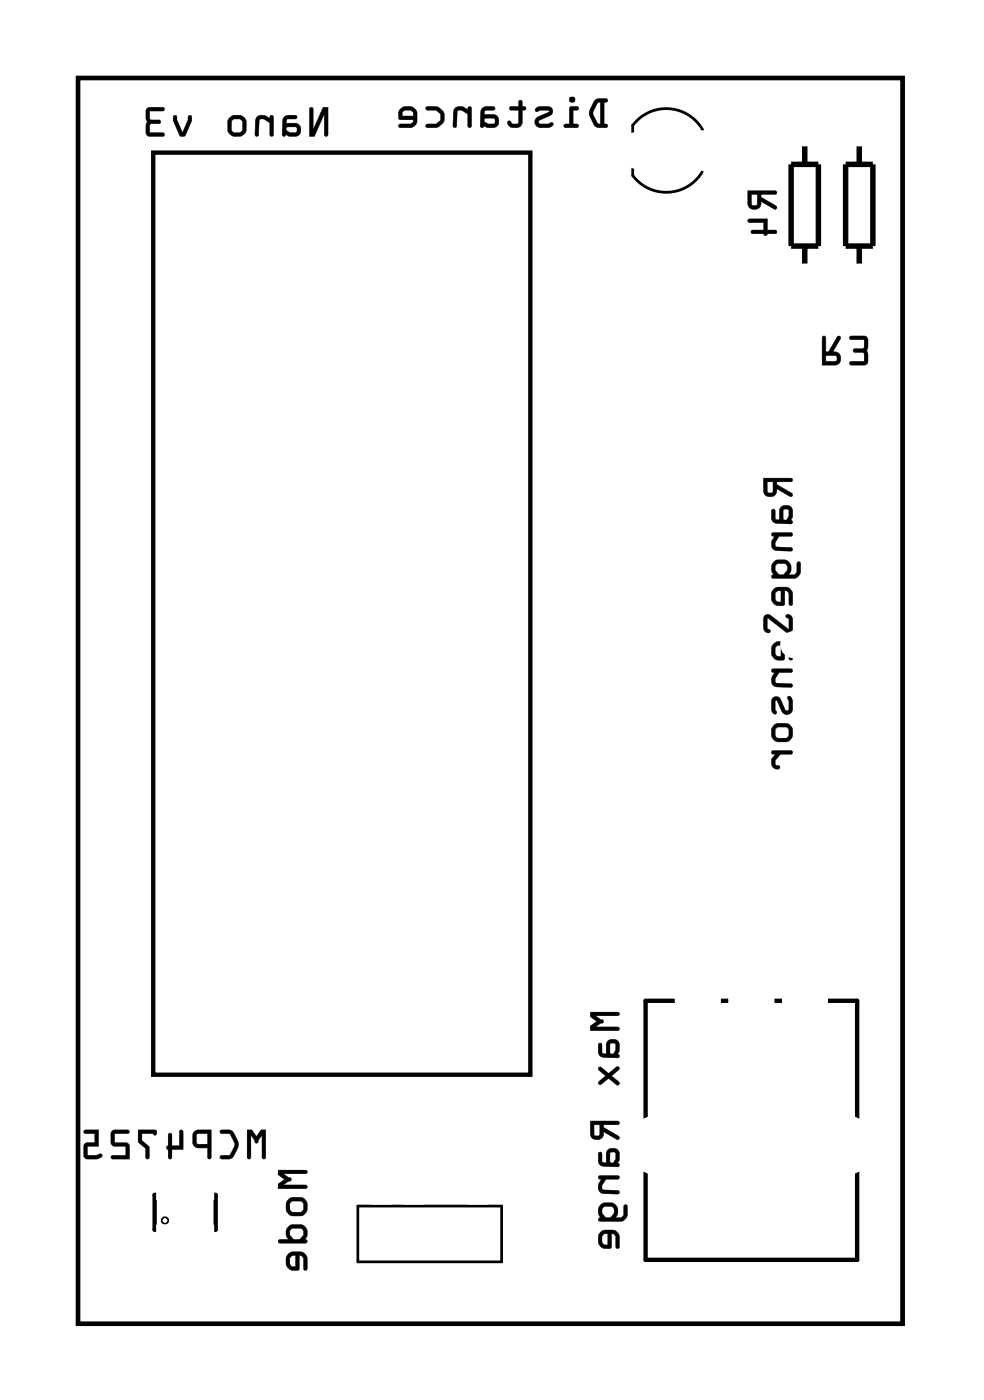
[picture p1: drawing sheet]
<svg xmlns="http://www.w3.org/2000/svg" width="46mm" height="65mm" viewBox="0 0 46 65" stroke-linecap="round" stroke-linejoin="round" font-family="sans-serif">
<path d="M3.6 3.6h38.5v58.1h-38.5zM7.1 7.1h17.6v43h-17.6zM7.3 55.7h-.1v1.6h.1M10 55.7h.1v1.6h-.1M30.1 46.7h9.8v12h-9.8z" fill="none" stroke="#000" stroke-width=".2"/>
<path d="M3.6 3.6h38.5v58.1h-38.5z" fill="none" stroke="#000" stroke-width=".05"/>
<path d="M29.5 7.9v.3a1.95 1.95 0 0 0 3.2-.2M32.7 6a1.95 1.95 0 0 0-3.2-.2v.4M16.7 56.2h6.7v2.6h-6.7z" fill="none" stroke="#000" stroke-width=".13"/>
<circle cx="7.7" cy="56.9" r=".04" fill="none" stroke="#000" stroke-width=".3"/>
<path d="M36.9 7.7h1.2v3.8h-1.2zM37.5 6.7v1M37.5 11.5v.9M39.4 7.7h1.3v3.8h-1.3zM40 6.7v1M40 11.5v.9" fill="none" stroke="#000" stroke-width=".25"/>
<g fill="#000">
<path d="M14.4 5v1.4h.3l.4-1.1v1l.1 .1 .1-1.4h-.2l-.5 1.1v-1zM13.3 5.4l-.1 .9 .6 .1a.31 .31 0 0 0 .2-.3 .31 .31 0 0 0-.2-.4l-.5 .1v-.1l.1-.1 .4-.1v-.1zM13.4 5.9h.4v.2l-.3 .1-.2-.1zM12 5.4l-.1 .2v.7h.1l.1-.7 .1-.1 .4 .2v.6h.1v-.9h-.1v.1l-.3-.1zM10.5 5.9a.5 .5 0 0 0 1 0 .5 .5 0 0 0-1 0zM10.8 5.6l.4-.1 .1 .1v.5l-.1 .1h-.3l-.1-.1zM8.1 5.4v.2l.3 .7h.2l.3-.7v-.2h-.1l-.3 .8-.3-.8zM6.9 5.1l-.1 1.2 .2 .1h.6v-.2h-.6v-.4h.4l.1-.1-.1-.1h-.4v-.4h.6l.1-.1z"/>
<path d="M14.4 5v1.4h.3l.4-1.1v1a.1 .1 0 0 0 .1 .1 .1 .1 0 0 0 .1-.1v-1.3h-.2l-.5 1.1v-1zM14.5 5l.1 .1v1l.5-1.1h.2l-.1 1.3h-.1v-1l-.4 1.1h-.3zM13.2 5.4l-.1 .9a.09 .09 0 0 0 .1 .1 .09 .09 0 0 0 .1-.1l.5 .1a.32 .32 0 0 0 .2-.3 .32 .32 0 0 0-.2-.4h-.5l.1-.1h.4a.1 .1 0 0 0 .1-.1 .1 .1 0 0 0-.1-.1zM13.3 5.5l.5-.1v.1h-.4l-.1 .2v.1l.5-.1a.31 .31 0 0 1 .2 .4 .31 .31 0 0 1-.2 .3l-.6-.1zM13.4 5.9h.4v.2l-.3 .1-.2-.1zM13.4 5.9l-.1 .2 .2 .1 .3-.1v-.2zM12 5.4l-.1 .9a.09 .09 0 0 0 .1 .1 .09 .09 0 0 0 .1-.1v-.7l.2-.1 .3 .2v.6a.1 .1 0 0 0 .1 .1 .1 .1 0 0 0 .1-.1v-.8a.11 .11 0 0 0-.2-.1 .1 .1 0 0 0 0 .1l-.3-.1zM12 5.5l.3-.1 .3 .1v-.1h.1v.9h-.1v-.6l-.3-.2-.2 .1-.1 .7h-.1v-.7zM10.5 5.9a.51 .51 0 0 0 1 0 .51 .51 0 0 0-1 0zM10.5 5.9a.5 .5 0 0 1 1 0 .5 .5 0 0 1-1 0zM10.8 5.6h.4h.1v.5l-.1 .1-.4-.1zM10.8 5.6v.5l.1 .1h.3l.1-.1v-.5l-.1-.1zM8.1 5.4v.2l.4 .8 .1-.1 .3-.8a.1 .1 0 0 0 0-.1 .1 .1 0 0 0-.1 .1l-.3 .7-.3-.8zM8.1 5.4h.1l.3 .8 .3-.8h.1v.2l-.3 .7h-.2l-.3-.7zM6.8 5v1.3l.2 .1h.6a.1 .1 0 0 0 .1-.1 .1 .1 0 0 0-.1-.1h-.6v-.4h.4a.1 .1 0 0 0 .1-.1 .1 .1 0 0 0-.1-.1h-.4v-.4h.6a.1 .1 0 0 0 .1-.1 .1 .1 0 0 0-.1-.1zM6.9 5.1h.8l-.1 .1h-.6v.4h.4l.1 .1-.1 .1h-.4v.4h.6v.1l-.6 .1-.2-.2z"/>
<path d="M27.7 4.7a.81 .81 0 0 0 0 1.2l.5 .1 .1-.1-.1-.1v-1l.1-.1v-.1h-.4zM27.9 4.8h.1v1l-.2-.1-.2-.4zM26.6 5l-.1 .8h-.2v.1h.6v-.1h-.2v-.7h.2l.1-.1zM26.5 4.7a.15 .15 0 0 0 .3 0 .15 .15 0 0 0-.3 0zM25 5.1h-.1a.12 .12 0 0 0 .1 .1 .12 .12 0 0 0 .2-.1l.4 .1-.5 .2a.27 .27 0 0 0-.2 .3 .27 .27 0 0 0 .3 .3l.6-.1-.1-.2-.2 .1-.4-.1 .1-.1 .4-.2a.22 .22 0 0 0 .2-.3 .22 .22 0 0 0-.3-.1h-.3zM23.8 5v.1h.4v.6l-.3 .1-.1-.2-.1 .1a.35 .35 0 0 0 .3 .3 .35 .35 0 0 0 .3-.3v-.6h.2l-.2-.1v-.3h-.1v.3zM22.5 5l-.1 .9 .6 .1a.31 .31 0 0 0 .3-.4 .31 .31 0 0 0-.3-.3h-.4v-.1v-.1h.4v-.1zM22.6 5.5h.4l.1 .2-.3 .1-.2-.1zM21.2 5l-.1 .2v.7h.2v-.7l.1-.1 .4 .2v.6h.2v-.9h-.2v.1l-.3-.1zM19.9 5v.1h.4l.2 .2v.3l-.1 .2h-.6l.1 .1 .4 .1a.5 .5 0 0 0 .4-.5 .5 .5 0 0 0-.4-.5zM18.7 5.1l-.1 .2v.3h.7l-.2 .2h-.5v.1h.7l.1-.3v-.5l-.3-.1h-.3zM18.8 5.2l.4-.1 .1 .3h-.6z"/>
<path d="M27.7 4.7l-.2 .5v.3l.3 .4 .4 .1a.1 .1 0 0 0 .1-.1 .1 .1 0 0 0-.1-.1v-1a.1 .1 0 0 0 .1-.1 .1 .1 0 0 0-.1-.1zM27.7 4.7l.2-.1 .4 .1v.1h-.2v1h.2v.1h-.5l-.3-.4v-.4zM27.9 4.8h.1v1l-.2-.1-.2-.4zM27.9 4.8l-.3 .5 .2 .4 .2 .1v-1zM26.6 5l-.1 .8h-.1a.1 .1 0 0 0-.1 .1 .1 .1 0 0 0 .1 .1h.5a.1 .1 0 0 0 .1-.1 .1 .1 0 0 0-.1-.1h-.2v-.7h.2a.1 .1 0 0 0 .1 0 .1 .1 0 0 0-.1-.1zM26.6 5h.4l-.1 .1h-.2v.7h.2v.1h-.6v-.1h.2zM26.5 4.7a.15 .15 0 0 0 .3 0 .15 .15 0 0 0-.3 0zM26.5 4.6a.15 .15 0 0 1 .3 0 .15 .15 0 0 1-.3 0zM24.9 5.1a.12 .12 0 0 0 .1 .1 .12 .12 0 0 0 .2-.1l.4 .1-.5 .2a.28 .28 0 0 0-.2 .3 .28 .28 0 0 0 .3 .3l.6-.1a.12 .12 0 0 0-.1-.2 .12 .12 0 0 0-.2 .1h-.3l-.1-.1 .6-.4 .1-.2-.2-.1a.71 .71 0 0 0-.7 .1zM25 5.1l.2-.1h.3a.22 .22 0 0 1 .3 .1 .22 .22 0 0 1-.2 .3l-.5 .2v.1l.4 .1 .2-.1v.2h-.2h-.4l-.2-.1 .1-.3 .6-.3-.5-.1a.09 .09 0 0 1-.1 .1 .09 .09 0 0 1 0-.1zM23.8 5v.1h.4v.6l-.3 .1-.1-.2-.1 .1a.21 .21 0 0 0 0 .2 .21 .21 0 0 0 .2 .1l.3-.1 .1-.1v-.7h.1a.1 .1 0 0 0 .1 0 .1 .1 0 0 0-.1-.1h-.1l.1-.2a.1 .1 0 0 0-.1-.1 .1 .1 0 0 0-.1 .1v.2zM23.8 5h.4v-.3h.1v.3l.2 .1h-.2v.6a.37 .37 0 0 1-.3 .3 .37 .37 0 0 1-.4-.3l.1-.1 .2 .2h.2l.1-.1v-.6h-.4zM22.5 5l-.1 .9a.09 .09 0 0 0 .1 .1 .09 .09 0 0 0 .1-.1l.4 .1a.32 .32 0 0 0 .3-.4 .32 .32 0 0 0-.3-.3h-.4v-.1l.4-.1a.1 .1 0 0 0 .1 0 .1 .1 0 0 0-.1-.1zM22.5 5h.5v.1h-.4v.1v.2l.4-.1a.31 .31 0 0 1 .2 .3 .31 .31 0 0 1-.2 .3h-.6zM22.6 5.5h.4l.1 .2-.3 .1-.2-.1zM22.6 5.5v.2l.2 .1 .3-.1-.1-.2zM21.2 5l-.1 .9a.09 .09 0 0 0 .1 .1 .09 .09 0 0 0 .1-.1v-.7l.2-.1 .3 .2v.6a.1 .1 0 0 0 .1 .1 .1 .1 0 0 0 .1-.1v-.8a.1 .1 0 0 0-.1-.1 .1 .1 0 0 0-.1 .1l-.3-.1zM21.2 5h.3l.3 .1v-.1h.1v.9h-.1v-.6l-.3-.2-.2 .1v.7h-.2v-.7zM19.9 5v.1l.4 .1 .2 .2v.2l-.2 .2h-.4a.1 .1 0 0 0-.1 .1 .1 .1 0 0 0 .1 .1l.6-.1a.49 .49 0 0 0 .1-.8l-.2-.1zM19.9 5h.4l.3 .2 .1 .2-.1 .4-.2 .1h-.5v-.1h.4l.2-.2v-.3l-.1-.1-.5-.1zM18.7 5.1l-.1 .2v.3h.7l-.2 .2h-.4a.1 .1 0 0 0-.1 .1 .1 .1 0 0 0 .1 .1h.5l.1-.1 .1-.1v-.5l-.2-.3h-.4zM18.7 5.1l.1-.1h.3l.3 .1v.5l-.1 .3h-.7v-.1h.5l.2-.2h-.7v-.3zM18.8 5.2h.4l.1 .2h-.6zM18.8 5.2l-.1 .2h.6l-.1-.3z"/>
<path d="M34.8 8.9v.6a.31 .31 0 0 0 .4 .3 .31 .31 0 0 0 .3-.4l.7 .4v-.2l-.7-.4v-.1h.6l.1-.2zM35 9.1h.3l-.1 .5-.2-.1zM34.9 10.2v.2h.7v.3h-.5v.2h.5l.1 .1 .1-.1 .4-.1v-.1h-.4v-.5z"/>
<path d="M34.8 8.9v.6a.32 .32 0 0 0 .4 .3 .32 .32 0 0 0 .3-.4l.6 .4a.1 .1 0 0 0 .1-.1 .1 .1 0 0 0 0-.1l-.7-.4v-.1h.6a.1 .1 0 0 0 .1-.1 .1 .1 0 0 0-.1-.1zM34.8 8.9h1.4l-.1 .2h-.6v.1l.7 .4v.1l-.7-.3a.31 .31 0 0 1-.3 .4 .31 .31 0 0 1-.3-.3zM35 9.1h.3l-.1 .5-.2-.1zM35 9.1v.4l.2 .1 .1-.5zM34.9 10.2v.2h.7v.3h-.5a.1 .1 0 0 0-.1 .1 .1 .1 0 0 0 .1 .1h.5a.09 .09 0 0 0 .1 .1 .09 .09 0 0 0 .1-.1h.3a.1 .1 0 0 0 .1-.1 .1 .1 0 0 0-.1-.1h-.3v-.5zM34.9 10.2h.9v.5h.4v.1l-.4 .1-.1 .1-.1-.1h-.5v-.2h.5v-.3h-.7z"/>
<path d="M38.3 15.7v1.3h.6a.32 .32 0 0 0 .3-.3 .32 .32 0 0 0-.4-.3l.4-.6a.1 .1 0 0 0-.1-.1 .1 .1 0 0 0-.1 0l-.4 .7h-.1v-.7zM38.3 15.7h.2v.7h.1l.4-.7h.2l-.4 .7a.31 .31 0 0 1 .4 .2 .31 .31 0 0 1-.3 .4h-.6zM38.5 16.6h.4l.1 .2h-.5zM38.5 16.6v.3l.5-.1v-.2zM39.6 15.7v.1h.7l-.1 .4h-.4a.1 .1 0 0 0-.1 .1 .1 .1 0 0 0 .1 .1l.4 .1 .1 .3h-.6a.1 .1 0 0 0-.1 .1 .1 .1 0 0 0 .1 .1h.6l.1-.1v-.6l.1-.5-.2-.1zM39.6 15.7h.7l.1 .1v.5v.5l-.1 .2h-.7l.1-.1h.6v-.4l-.5-.1v-.1l.5-.1v-.4h-.7z"/>
<path d="M38.3 15.7v1.3h.6a.31 .31 0 0 0 .3-.3 .31 .31 0 0 0-.4-.3l.4-.7h-.1l-.5 .7h-.1v-.7zM38.5 16.6h.5v.2h-.5zM39.6 15.7v.1h.7v.4l-.5 .1v.1l.5 .1v.3h-.6l-.1 .2h.7l.2-.2-.1-.5v-.5l-.1-.1z"/>
<path d="M35.6 22.3v.6a.31 .31 0 0 0 .3 .3 .31 .31 0 0 0 .3-.4l.7 .4v-.2l-.7-.4v-.1h.7v-.2zM35.8 22.5h.2v.5l-.2-.1zM36 23.8v.4l.2 .2h.7v-.1v-.5a.31 .31 0 0 0-.3-.2 .31 .31 0 0 0-.3 .2v.4h-.1l-.1-.4zM36.5 23.8h.3v.3l-.1 .1h-.2zM36 24.9v.1h.1a.38 .38 0 0 0-.2 .4 .38 .38 0 0 0 .3 .3h.7v-.2h-.7l-.1-.2 .2-.3h.6v-.1zM36.1 26.2l-.1 .2 .1 .4h-.1v.2h1.1l.2-.3v-.5h-.2v.5l-.3 .1 .1-.2-.1-.4-.2-.1zM36.2 26.3h.4l.1 .1v.2l-.2 .2h-.2l-.1-.2zM36.1 27.4l-.1 .3v.3l.1 .1 .2 .1h.2l.1-.7 .2 .2v.5h.1v-.5l-.1-.2-.2-.1zM36.2 27.6l.2-.1v.6l-.3-.1zM35.6 28.7v.6l.1 .2 .2-.1-.1-.1v-.5l.9 .7 .2-.1v-.5l-.1-.2h-.2l.2 .2-.1 .4-.8-.6zM36.1 30l-.1 .2v.3l.1 .2 .2 .1h.2l.1-.7 .2 .1v.5l.1 .1v-.6l-.1-.2-.2-.1zM36.2 30.1h.2v.5l-.3-.1zM36 31.2v.1l.1 .1a.38 .38 0 0 0-.2 .3 .38 .38 0 0 0 .3 .3h.7v-.1l-.7-.1-.1-.2 .2-.2 .6-.1v-.1zM36 32.5v.6l.1 .2a.12 .12 0 0 0 .1-.1 .12 .12 0 0 0-.1-.1l.1-.5 .2 .6a.27 .27 0 0 0 .3 .1 .27 .27 0 0 0 .2-.3v-.4l-.1-.1h-.1l.1 .5-.1 .1-.4-.6h-.1zM35.9 34.2a.5 .5 0 0 0 1 0 .5 .5 0 0 0-1 0zM36.2 33.9h.5l.1 .1-.1 .3-.1 .1h-.4l-.1-.1zM36 35v.1l.1 .1-.1 .2a.33 .33 0 0 0 0 .3 .33 .33 0 0 0 .3 .2 .12 .12 0 0 0 0-.2 .12 .12 0 0 0-.1 0l-.1-.2 .3-.3h.5v-.2z"/>
<path d="M35.6 22.3v.6a.32 .32 0 0 0 .3 .3 .32 .32 0 0 0 .3-.4l.6 .4a.1 .1 0 0 0 .1-.1 .1 .1 0 0 0 0-.1l-.7-.4v-.1h.7a.1 .1 0 0 0 .1-.1 .1 .1 0 0 0-.1-.1zM35.6 22.3h1.3v.2h-.7v.1l.7 .4v.1l-.7-.3a.31 .31 0 0 1-.2 .4 .31 .31 0 0 1-.4-.3zM35.8 22.5h.2v.5l-.2-.1zM35.8 22.5v.4l.2 .1v-.5zM36 23.7l-.1 .4 .1 .2 .9 .1a.09 .09 0 0 0 .1-.1 .09 .09 0 0 0-.1 0l.1-.5a.32 .32 0 0 0-.4-.3 .32 .32 0 0 0-.3 .3v.4h-.2v-.4zM36 23.8h.1l.1 .4h.1v-.4a.31 .31 0 0 1 .3-.2 .31 .31 0 0 1 .3 .2l-.1 .5 .1 .1h-.7l-.2-.2zM36.5 23.8h.3v.3l-.1 .1h-.2zM36.5 23.8v.4h.2l.1-.1v-.3zM36 24.8v.2h.1a.39 .39 0 0 0 .1 .7h.7a.09 .09 0 0 0 .1-.1 .09 .09 0 0 0-.1-.1h-.7l-.1-.2 .2-.3h.6a.1 .1 0 0 0 .1-.1 .1 .1 0 0 0-.1-.1zM36 24.9h.9v.1h-.6l-.2 .3 .1 .2h.7v.2h-.7a.32 .32 0 0 1-.2-.5l.1-.2h-.1zM36.1 26.2l-.2 .2 .1 .3 .1 .1a.11 .11 0 0 0-.2 .1 .1 .1 0 0 0 .1 .1l1.1-.1 .2-.2v-.4a.1 .1 0 0 0-.1-.1 .1 .1 0 0 0-.1 .1v.4l-.3 .1 .1-.2-.1-.4-.2-.1zM36 26.3l.2-.2h.5l.2 .3-.2 .4h.3l.1-.1 .1-.5h.1v.4l-.1 .2-.2 .2h-1v-.1a.19 .19 0 0 0 0-.3zM36.2 26.3h.4l.1 .1v.2l-.2 .2h-.2l-.1-.2zM36.2 26.3l-.1 .3 .2 .2h.2l.2-.2v-.2l-.1-.1zM36.1 27.4l-.2 .3 .1 .3 .1 .2h.2h.3v-.7l.2 .2v.4a.1 .1 0 0 0 .1 .1 .1 .1 0 0 0 .1-.1l-.1-.5-.1-.1-.2-.1zM36.1 27.5l.5-.1 .2 .1 .1 .2v.5h-.1v-.5l-.2-.2-.1 .7h-.2l-.2-.1-.1-.1v-.3zM36.2 27.6l.2-.1v.6l-.3-.1zM36.2 27.6l-.1 .4 .3 .1v-.6zM35.6 28.7v.7l.2 .1a.13 .13 0 0 0 .1-.1 .13 .13 0 0 0-.1-.1v-.5l.8 .7a.21 .21 0 0 0 .2 0 .21 .21 0 0 0 .2-.2l-.1-.5-.2-.2a.13 .13 0 0 0-.1 .2 .13 .13 0 0 0 .2 .1l-.1 .4-.8-.6zM35.6 28.7h.3l.8 .6 .1-.4-.2-.2h.2l.1 .2v.5l-.2 .1-.9-.7v.5l.1 .1-.2 .1-.1-.2zM36.1 30l-.2 .2 .1 .3 .1 .2 .2 .1h.3v-.7l.2 .1v.5a.1 .1 0 0 0 .1 .1 .1 .1 0 0 0 .1-.1l-.1-.5-.1-.2-.2-.1zM36.1 30l.5-.1 .2 .1 .1 .2v.5h-.1v-.5l-.2-.1-.1 .6-.2 .1-.2-.1-.1-.2v-.3zM36.2 30.1h.2v.5l-.3-.1zM36.2 30.1l-.1 .4 .3 .1v-.5zM36 31.2v.1l.1 .1a.39 .39 0 0 0 .1 .6l.7 .1a.09 .09 0 0 0 .1-.1 .09 .09 0 0 0-.1-.1l-.7-.1-.1-.2 .2-.2h.6a.1 .1 0 0 0 .1-.1 .1 .1 0 0 0-.1-.1zM36 31.2h.9v.1h-.6l-.2 .3 .1 .2 .7 .1v.1h-.7a.32 .32 0 0 1-.2-.5l.1-.2h-.1zM36 32.5v.1a.71 .71 0 0 0 .1 .7 .12 .12 0 0 0 .1-.1 .12 .12 0 0 0-.1-.1l.1-.4 .2 .5a.28 .28 0 0 0 .3 .1 .28 .28 0 0 0 .3-.3l-.1-.5a.12 .12 0 0 0-.2 0 .12 .12 0 0 0 .1 .2v.4h-.1l-.3-.6h-.2zM36 32.5h.2l.1 .1 .4 .5 .1-.1-.1-.5h.1l.1 .2v.4l-.1 .2-.3-.1-.3-.6-.1 .5a.09 .09 0 0 1 .1 .1 .09 .09 0 0 1-.1 .1l-.1-.2zM35.9 34.2a.55 .55 0 0 0 1.1 0 .55 .55 0 0 0-1.1 0zM36 34.2a.49 .49 0 0 1 .9 0 .49 .49 0 0 1-.9 0zM36.2 33.9h.5l.1 .1-.1 .4h-.5l-.1-.4zM36.2 33.9l-.1 .4 .1 .1h.4l.2-.1v-.3l-.1-.1zM36 35v.1l.1 .1-.1 .2a.33 .33 0 0 0 0 .3 .33 .33 0 0 0 .3 .2 .14 .14 0 0 0 0-.2 .14 .14 0 0 0-.2-.1v-.1l.3-.3h.5a.1 .1 0 0 0 .1-.1 .1 .1 0 0 0-.1-.1zM36 35h.9v.1l-.5 .1-.3 .3v.1l.2 .2a.23 .23 0 0 1-.2 0 .23 .23 0 0 1-.1-.2v-.2l.2-.2-.2-.1z"/>
<path d="M11.5 52.7l.1 1.3 .1-.1v-1l.2 .3a.1 .1 0 0 0 .1 .1 .1 .1 0 0 0 0-.1l.2-.3v1l.1 .1 .1-1.3h-.2l-.2 .3-.3-.3zM10.3 52.7v.1l.4 .1 .2 .5-.2 .4-.4 .1v.1a.6 .6 0 0 0 .8-.6v-.2l-.2-.4-.2-.1zM9.1 52.7l-.1 .2v.5l.1 .1h.6v.5h.1v-1.3zM9.2 52.9l.5-.1v.5h-.5zM7.9 52.8l-.1 .6v.1l.1 .5h.1v-.4h.5v-.8v-.1h-.1v.7h-.4v-.5zM6.4 52.7v.5l.4 .3v.5h.1l.1-.5-.4-.3v-.4h.5l.1 .1 .1-.2zM5.2 52.7v.6l.1 .1h.6v.5h-.6l-.1 .1h.8v-.7h-.7v-.5h.6l.1-.1zM3.9 52.7l.1 .1h.4v.5h-.4l-.1 .6 .2 .1h.4a.15 .15 0 0 0 .2 0 .15 .15 0 0 0-.1-.2l-.5 .1v-.5h.5v-.7z"/>
<path d="M11.5 52.7v1.2a.1 .1 0 0 0 .1 .1 .1 .1 0 0 0 .1-.1v-1l.2 .3a.1 .1 0 0 0 0 .1 .1 .1 0 0 0 .1-.1l.2-.3v1a.1 .1 0 0 0 .1 .1 .1 .1 0 0 0 .1-.1v-1.2h-.2l-.2 .3-.3-.3zM11.5 52.7h.2l.3 .3 .2-.3h.2l-.1 1.3-.1-.1v-1l-.2 .4-.3-.4v1l-.1 .1h-.1zM10.3 52.7v.1l.4 .1 .2 .5-.2 .4h-.4a.1 .1 0 0 0-.1 .1 .1 .1 0 0 0 .1 .1h.6l.2-.6-.3-.7zM10.3 52.7h.5l.3 .5a.83 .83 0 0 1-.4 .8h-.4v-.1h.4l.2-.4v-.3l-.2-.3-.4-.1zM9 52.7v.2v.5l.1 .1h.6v.4a.1 .1 0 0 0 .1 .1 .1 .1 0 0 0 .1-.1v-1.2h-.7zM9.1 52.8l.7-.1v1.3h-.1v-.5h-.6l-.1-.2zM9.2 52.9l.5-.1v.5h-.5zM9.2 52.9v.4h.5v-.5zM7.9 52.8l-.1 .6a.09 .09 0 0 0-.1 .1 .09 .09 0 0 0 .1 .1v.3a.1 .1 0 0 0 .1 .1 .1 .1 0 0 0 .1-.1v-.3h.5v-.8a.1 .1 0 0 0-.1-.1 .1 .1 0 0 0-.1 .1l.1 .6h-.4v-.5zM7.9 52.9h.1v.5h.4v-.7h.1v.1v.8h-.5v.3l-.1 .1-.1-.5v-.1zM6.4 52.7v.5l.4 .3v.4a.1 .1 0 0 0 .1 .1 .1 .1 0 0 0 .1-.1v-.4l-.4-.3v-.4h.5l.1 .1 .1-.2zM6.4 52.7h.9l-.1 .2-.1-.1h-.5v.4l.3 .3v.5h-.1v-.5l-.3-.3zM5.2 52.7v.7h.7v.5l-.6-.1a.1 .1 0 0 0-.1 .1 .1 .1 0 0 0 .1 .1h.7v-.7h-.7v-.5l.6 .1a.1 .1 0 0 0 .1-.1 .1 .1 0 0 0-.1-.1zM5.2 52.7h.8l-.1 .1h-.6v.5h.7v.7h-.8l.1-.1h.6v-.5h-.6l-.1-.1zM3.9 52.7v.1h.5v.5h-.5v.6l.2 .1h.6a.11 .11 0 0 0 .1-.2 .1 .1 0 0 0-.2 0l-.5 .1v-.5h.5v-.7zM3.9 52.7h.7v.7h-.5v.5l.6-.1h.1l-.1 .1-.6 .1-.2-.1 .1-.6h.4v-.5h-.4z"/>
<path d="M13 54.5v.3l.3 .2-.3 .2v.2h1.3l-.1-.2h-1l.2-.1a.11 .11 0 0 0 .2-.1 .11 .11 0 0 0-.2-.1l-.2-.2h1l.1-.1zM13.3 56.3a.5 .5 0 0 0 1 0 .5 .5 0 0 0-1 0zM13.6 56h.5v.1v.3l-.1 .1h-.4l-.1-.1zM13.5 57.2l-.2 .2 .2 .4h-.5v.1h1.3v-.1h-.1l.1-.4-.1-.2-.2-.1zM13.6 57.3h.4l.1 .3-.1 .2h-.3l-.2-.2zM13.5 58.4l-.2 .3v.3l.1 .1 .2 .1h.3l.1-.7 .1 .2 .1 .5h.1v-.6l-.1-.2h-.2zM13.6 58.6l.2-.1v.5l-.3-.1z"/>
<path d="M13 54.5v.3l.3 .2-.3 .2v.2h1.2a.1 .1 0 0 0 .1-.1 .1 .1 0 0 0-.1-.1h-1l.2-.1a.11 .11 0 0 0 .2-.1 .11 .11 0 0 0-.2-.1l-.2-.2h1a.1 .1 0 0 0 .1-.1 .1 .1 0 0 0-.1-.1zM13 54.5l1.3 .1v.1h-.1h-1l.4 .3-.4 .2h1l.1 .2h-1.3v-.2l.3-.2-.3-.2zM13.3 56.3a.51 .51 0 0 0 1 0 .51 .51 0 0 0-1 0zM13.3 56.3a.5 .5 0 0 1 1 0 .5 .5 0 0 1-1 0zM13.6 56h.5v.1v.4h-.5l-.1-.4zM13.6 56l-.1 .4 .1 .1h.4l.1-.1 .1-.3-.1-.1zM13.5 57.2l-.2 .2 .2 .4h-.5a.1 .1 0 0 0 0 .1 .1 .1 0 0 0 0 .1h1.2a.1 .1 0 0 0 .1-.1 .1 .1 0 0 0-.1-.1l.1-.3-.1-.3-.2-.1zM13.4 57.2l.2-.1 .6 .1 .1 .2v.2l-.1 .2h.1v.1h-1.3v-.1h.5l-.2-.2zM13.6 57.3h.4l.1 .1v.2l-.1 .2-.3-.1-.2-.1zM13.6 57.3l-.1 .3 .2 .2h.3l.1-.2v-.3zM13.5 58.4l-.2 .3v.3l.1 .1 .2 .1h.3l.1-.7 .1 .2v.4a.1 .1 0 0 0 .1 .1 .1 .1 0 0 0 .1-.1v-.5l-.1-.2-.2-.1zM13.5 58.4h.5l.2 .1 .1 .1v.6h-.1l-.1-.6-.1-.1h-.1v.7h-.3l-.1-.1-.2-.1v-.3zM13.6 58.6l.2-.1v.5l-.3-.1zM13.6 58.6l-.1 .3 .3 .2v-.6z"/>
<path d="M27.5 47.2v.2l.3 .2-.3 .2v.2h1.4l-.1-.1h-1l.2-.2a.1 .1 0 0 0 .1-.1 .1 .1 0 0 0-.1-.1l-.2-.1h1l.1-.2zM27.9 48.6v.5l.2 .2h.7v-.2l.1-.4a.31 .31 0 0 0-.3-.3 .31 .31 0 0 0-.3 .3v.4h-.2v-.4zM28.5 48.7h.2v.2l-.1 .2h-.2zM27.9 49.8v.1l.3 .3-.3 .2v.1h.1l.4-.2 .3 .3h.1v-.2l-.3-.2 .3-.3v-.2h-.1l-.3 .3-.4-.2zM27.5 52.3v.6a.31 .31 0 0 0 .4 .2 .31 .31 0 0 0 .2-.3l.7 .3 .1-.1-.8-.4v-.2h.7l.1-.1zM27.7 52.4h.3l-.1 .5h-.2zM27.9 53.7v.5l.2 .2h.7v-.2l.1-.4a.31 .31 0 0 0-.3-.3 .31 .31 0 0 0-.3 .3v.4h-.2v-.4zM28.5 53.7l.2 .1v.2l-.1 .2h-.2zM27.9 54.8v.1l.1 .1a.38 .38 0 0 0-.1 .3 .38 .38 0 0 0 .2 .3h.7v-.1h-.7v-.2l.1-.3h.6l.1-.1zM28 56.1l-.1 .3 .1 .4h-.1v.1h1.1l.2-.2v-.5h-.1l-.1 .5-.3 .1 .1-.3-.1-.3-.2-.1zM28.1 56.3l.4-.1 .1 .1v.3l-.2 .2h-.2l-.1-.2zM28 57.4l-.1 .3v.3l.1 .1 .2 .1h.3l.1-.7 .1 .1v.6h.1l.1-.6-.1-.2-.2-.1zM28.1 57.5h.2v.5l-.2-.1z"/>
<path d="M27.5 47.2v.2l.3 .2-.3 .2v.3h1.3a.1 .1 0 0 0 .1-.1 .1 .1 0 0 0-.1-.1h-1l.2-.2a.1 .1 0 0 0 .1-.1 .1 .1 0 0 0-.1-.1l-.2-.2 1 .1a.1 .1 0 0 0 .1-.1 .1 .1 0 0 0-.1-.1zM27.5 47.2h1.3l.1 .1h-.1h-1.1l.4 .3-.4 .3h1.1l.1 .1h-1.4v-.2l.3-.2-.3-.2zM27.9 48.6v.4v.2l.9 .1a.09 .09 0 0 0 .1-.1 .09 .09 0 0 0-.1-.1l.1-.4a.32 .32 0 0 0-.3-.3 .32 .32 0 0 0-.4 .3l.1 .4h-.2v-.4zM27.9 48.7h.1l.1 .4h.2v-.4a.31 .31 0 0 1 .3-.2 .31 .31 0 0 1 .3 .2l-.1 .5v.1h-.7l-.2-.2zM28.5 48.7h.2v.2l-.1 .2h-.2zM28.4 48.6v.5h.2l.1-.2v-.2zM27.9 49.8v.1l.3 .3-.3 .2a.1 .1 0 0 0 0 .1 .1 .1 0 0 0 .1 .1l.4-.3 .3 .3a.1 .1 0 0 0 .2 0 .11 .11 0 0 0-.1-.2l-.3-.2 .3-.3a.11 .11 0 0 0 .1-.2 .1 .1 0 0 0-.2 0l-.3 .3-.4-.2zM27.9 49.8h.1l.4 .3 .3-.4 .1 .1v.1l-.3 .3 .3 .2v.2h-.1l-.3-.3-.4 .2h-.1v-.1l.3-.2-.3-.3zM27.5 52.3v.6a.32 .32 0 0 0 .4 .2 .32 .32 0 0 0 .2-.3l.6 .3a.1 .1 0 0 0 .2 0 .1 .1 0 0 0-.1-.1l-.7-.4v-.2h.7a.1 .1 0 0 0 .1-.1 .1 .1 0 0 0-.1 0zM27.5 52.3h1.4l-.1 .1h-.7v.2l.7 .4v.1l-.7-.4a.31 .31 0 0 1-.2 .4 .31 .31 0 0 1-.4-.2zM27.7 52.4h.3l-.1 .5h-.2zM27.7 52.4v.5l.2 .1 .1-.6zM27.9 53.7v.4v.2l.9 .1a.09 .09 0 0 0 .1-.1 .09 .09 0 0 0-.1-.1l.1-.4a.32 .32 0 0 0-.3-.3 .32 .32 0 0 0-.4 .3l.1 .4h-.2v-.4zM27.9 53.7l.1 .1 .1 .4h.2v-.4a.31 .31 0 0 1 .3-.3 .31 .31 0 0 1 .3 .3l-.1 .4v.2h-.7l-.2-.2zM28.5 53.7l.2 .1v.2l-.1 .2h-.2zM28.4 53.7v.5h.2l.1-.2v-.2zM27.9 54.8v.2h.1a.39 .39 0 0 0 .1 .7h.7a.09 .09 0 0 0 .1-.1 .09 .09 0 0 0-.1-.1h-.7v-.2l.1-.3h.6a.1 .1 0 0 0 .1-.1 .1 .1 0 0 0-.1-.1zM27.9 54.8l1 .1-.1 .1h-.6l-.2 .3 .1 .2h.7v.1h-.7a.32 .32 0 0 1-.2-.5l.1-.1-.1-.1zM28 56.1l-.1 .3v.2l.1 .2a.1 .1 0 0 0-.1 0 .1 .1 0 0 0 .1 .1h1.1l.1-.2 .1-.5a.1 .1 0 0 0-.1-.1 .1 .1 0 0 0-.1 .1l-.1 .5-.3 .1 .1-.3-.1-.3-.2-.1zM27.9 56.2l.2-.1h.5l.2 .3-.1 .4h.2l.2-.1v-.5h.1v.4v.2l-.2 .1h-1l-.1-.1a.19 .19 0 0 0 0-.3zM28.1 56.3h.4h.1v.3l-.2 .1h-.2l-.1-.1zM28.1 56.3v.3l.1 .2h.2l.2-.2v-.3l-.1-.1zM28 57.4l-.1 .3v.3l.1 .1 .2 .1h.3v-.7l.2 .1v.5a.1 .1 0 0 0 .1 .1 .1 .1 0 0 0 .1-.1v-.5l-.1-.2-.2-.1zM28 57.4l.6-.1 .1 .1 .2 .2-.1 .6h-.1v-.6l-.1-.1h-.1v.7h-.3l-.2-.1-.1-.2v-.2zM28.1 57.5h.2v.5l-.2-.1zM28.1 57.5v.4l.2 .1v-.5z"/>
</g>
<circle cx="5.9" cy="56.9" r=".35" fill="#fff"/>
<circle cx="5.9" cy="56.9" r=".35" fill="none" stroke="#fff" stroke-width=".55"/>
<circle cx="37" cy="30.1" r=".35" fill="#fff"/>
<circle cx="37" cy="30.1" r=".35" fill="none" stroke="#fff" stroke-width=".55"/>
<circle cx="33.3" cy="30.1" r=".35" fill="#fff"/>
<circle cx="33.3" cy="30.1" r=".35" fill="none" stroke="#fff" stroke-width=".55"/>
<circle cx="38.8" cy="20.3" r=".35" fill="#fff"/>
<circle cx="38.8" cy="20.3" r=".35" fill="none" stroke="#fff" stroke-width=".55"/>
<circle cx="26" cy="33.7" r=".35" fill="#fff"/>
<circle cx="26" cy="33.7" r=".35" fill="none" stroke="#fff" stroke-width=".55"/>
<circle cx="32.4" cy="7" r=".6" fill="#fff"/>
<circle cx="32.4" cy="7" r=".6" fill="none" stroke="#fff" stroke-width=".65" stroke-linecap="butt"/>
<path d="M31.8 6.4h1.2v1.2h-1.2z" fill="#fff"/>
<path d="M31.8 6.4h1.2v1.2h-1.2z" fill="none" stroke="#fff" stroke-width=".65" stroke-linecap="butt"/>
<circle cx="29.9" cy="7" r=".6" fill="#fff"/>
<circle cx="29.9" cy="7" r=".6" fill="none" stroke="#fff" stroke-width=".65" stroke-linecap="butt"/>
<circle cx="23.5" cy="10.8" r=".67" fill="#fff"/>
<circle cx="23.5" cy="10.8" r=".67" fill="none" stroke="#fff" stroke-width=".69" stroke-linecap="butt"/>
<path d="M22.9 10.2h1.3v1.3h-1.3z" fill="#fff"/>
<path d="M22.9 10.2h1.3v1.3h-1.3z" fill="none" stroke="#fff" stroke-width=".69" stroke-linecap="butt"/>
<circle cx="23.5" cy="13.4" r=".67" fill="#fff"/>
<circle cx="23.5" cy="13.4" r=".67" fill="none" stroke="#fff" stroke-width=".69" stroke-linecap="butt"/>
<circle cx="23.5" cy="15.9" r=".67" fill="#fff"/>
<circle cx="23.5" cy="15.9" r=".67" fill="none" stroke="#fff" stroke-width=".69" stroke-linecap="butt"/>
<circle cx="23.5" cy="18.4" r=".67" fill="#fff"/>
<circle cx="23.5" cy="18.4" r=".67" fill="none" stroke="#fff" stroke-width=".69" stroke-linecap="butt"/>
<circle cx="23.5" cy="21" r=".67" fill="#fff"/>
<circle cx="23.5" cy="21" r=".67" fill="none" stroke="#fff" stroke-width=".69" stroke-linecap="butt"/>
<circle cx="23.5" cy="23.5" r=".67" fill="#fff"/>
<circle cx="23.5" cy="23.5" r=".67" fill="none" stroke="#fff" stroke-width=".69" stroke-linecap="butt"/>
<circle cx="23.5" cy="26.1" r=".67" fill="#fff"/>
<circle cx="23.5" cy="26.1" r=".67" fill="none" stroke="#fff" stroke-width=".69" stroke-linecap="butt"/>
<circle cx="23.5" cy="28.6" r=".67" fill="#fff"/>
<circle cx="23.5" cy="28.6" r=".67" fill="none" stroke="#fff" stroke-width=".69" stroke-linecap="butt"/>
<circle cx="23.5" cy="31.1" r=".67" fill="#fff"/>
<circle cx="23.5" cy="31.1" r=".67" fill="none" stroke="#fff" stroke-width=".69" stroke-linecap="butt"/>
<circle cx="23.5" cy="33.7" r=".67" fill="#fff"/>
<circle cx="23.5" cy="33.7" r=".67" fill="none" stroke="#fff" stroke-width=".69" stroke-linecap="butt"/>
<circle cx="23.5" cy="36.2" r=".67" fill="#fff"/>
<circle cx="23.5" cy="36.2" r=".67" fill="none" stroke="#fff" stroke-width=".69" stroke-linecap="butt"/>
<circle cx="23.5" cy="38.8" r=".67" fill="#fff"/>
<circle cx="23.5" cy="38.8" r=".67" fill="none" stroke="#fff" stroke-width=".69" stroke-linecap="butt"/>
<circle cx="23.5" cy="41.3" r=".67" fill="#fff"/>
<circle cx="23.5" cy="41.3" r=".67" fill="none" stroke="#fff" stroke-width=".69" stroke-linecap="butt"/>
<circle cx="23.5" cy="43.8" r=".67" fill="#fff"/>
<circle cx="23.5" cy="43.8" r=".67" fill="none" stroke="#fff" stroke-width=".69" stroke-linecap="butt"/>
<circle cx="23.5" cy="46.4" r=".67" fill="#fff"/>
<circle cx="23.5" cy="46.4" r=".67" fill="none" stroke="#fff" stroke-width=".69" stroke-linecap="butt"/>
<circle cx="8.3" cy="10.8" r=".67" fill="#fff"/>
<circle cx="8.3" cy="10.8" r=".67" fill="none" stroke="#fff" stroke-width=".69" stroke-linecap="butt"/>
<circle cx="8.3" cy="13.4" r=".67" fill="#fff"/>
<circle cx="8.3" cy="13.4" r=".67" fill="none" stroke="#fff" stroke-width=".69" stroke-linecap="butt"/>
<circle cx="8.3" cy="15.9" r=".67" fill="#fff"/>
<circle cx="8.3" cy="15.9" r=".67" fill="none" stroke="#fff" stroke-width=".69" stroke-linecap="butt"/>
<circle cx="8.3" cy="18.4" r=".67" fill="#fff"/>
<circle cx="8.3" cy="18.4" r=".67" fill="none" stroke="#fff" stroke-width=".69" stroke-linecap="butt"/>
<circle cx="8.3" cy="21" r=".67" fill="#fff"/>
<circle cx="8.3" cy="21" r=".67" fill="none" stroke="#fff" stroke-width=".69" stroke-linecap="butt"/>
<circle cx="8.3" cy="23.5" r=".67" fill="#fff"/>
<circle cx="8.3" cy="23.5" r=".67" fill="none" stroke="#fff" stroke-width=".69" stroke-linecap="butt"/>
<circle cx="8.3" cy="26.1" r=".67" fill="#fff"/>
<circle cx="8.3" cy="26.1" r=".67" fill="none" stroke="#fff" stroke-width=".69" stroke-linecap="butt"/>
<circle cx="8.3" cy="28.6" r=".67" fill="#fff"/>
<circle cx="8.3" cy="28.6" r=".67" fill="none" stroke="#fff" stroke-width=".69" stroke-linecap="butt"/>
<circle cx="8.3" cy="31.1" r=".67" fill="#fff"/>
<circle cx="8.3" cy="31.1" r=".67" fill="none" stroke="#fff" stroke-width=".69" stroke-linecap="butt"/>
<circle cx="8.3" cy="33.7" r=".67" fill="#fff"/>
<circle cx="8.3" cy="33.7" r=".67" fill="none" stroke="#fff" stroke-width=".69" stroke-linecap="butt"/>
<circle cx="8.3" cy="36.2" r=".67" fill="#fff"/>
<circle cx="8.3" cy="36.2" r=".67" fill="none" stroke="#fff" stroke-width=".69" stroke-linecap="butt"/>
<circle cx="8.3" cy="38.8" r=".67" fill="#fff"/>
<circle cx="8.3" cy="38.8" r=".67" fill="none" stroke="#fff" stroke-width=".69" stroke-linecap="butt"/>
<circle cx="8.3" cy="41.3" r=".67" fill="#fff"/>
<circle cx="8.3" cy="41.3" r=".67" fill="none" stroke="#fff" stroke-width=".69" stroke-linecap="butt"/>
<circle cx="8.3" cy="43.8" r=".67" fill="#fff"/>
<circle cx="8.3" cy="43.8" r=".67" fill="none" stroke="#fff" stroke-width=".69" stroke-linecap="butt"/>
<circle cx="8.3" cy="46.4" r=".67" fill="#fff"/>
<circle cx="8.3" cy="46.4" r=".67" fill="none" stroke="#fff" stroke-width=".69" stroke-linecap="butt"/>
<circle cx="32.5" cy="46.4" r=".72" fill="#fff"/>
<circle cx="32.5" cy="46.4" r=".72" fill="none" stroke="#fff" stroke-width=".69" stroke-linecap="butt"/>
<path d="M31.6 45.4v1.9h1.9v-1.9zM32 46.4a.5 .5 0 0 1 1 0 .5 .5 0 0 1-1 0z" fill="#fff"/>
<g fill="none" stroke="#fff" stroke-width=".25">
<path d="M31.6 45.4h1.9v1.9h-1.9z"/>
<circle cx="32.5" cy="46.4" r=".5"/>
</g>
<circle cx="35" cy="46.4" r=".72" fill="#fff"/>
<circle cx="35" cy="46.4" r=".72" fill="none" stroke="#fff" stroke-width=".69" stroke-linecap="butt"/>
<path d="M34.1 45.4v1.9h1.9v-1.9zM34.5 46.4a.5 .5 0 0 1 1 0 .5 .5 0 0 1-1 0z" fill="#fff"/>
<g fill="none" stroke="#fff" stroke-width=".25">
<path d="M34.1 45.4h1.9v1.9h-1.9z"/>
<circle cx="35" cy="46.4" r=".5"/>
</g>
<circle cx="37.5" cy="46.4" r=".72" fill="#fff"/>
<circle cx="37.5" cy="46.4" r=".72" fill="none" stroke="#fff" stroke-width=".69" stroke-linecap="butt"/>
<path d="M36.6 45.4v1.9h1.9v-1.9zM37 46.4a.5 .5 0 0 1 1 0 .5 .5 0 0 1-1 0z" fill="#fff"/>
<g fill="none" stroke="#fff" stroke-width=".25">
<path d="M36.6 45.4h1.9v1.9h-1.9z"/>
<circle cx="37.5" cy="46.4" r=".5"/>
</g>
<circle cx="30.6" cy="53.4" r="1.13" fill="#fff"/>
<circle cx="30.6" cy="53.4" r="1.13" fill="none" stroke="#fff" stroke-width=".51"/>
<circle cx="39.4" cy="53.4" r="1.13" fill="#fff"/>
<circle cx="39.4" cy="53.4" r="1.13" fill="none" stroke="#fff" stroke-width=".51"/>
<circle cx="32.5" cy="46.4" r=".72" fill="#fff"/>
<circle cx="32.5" cy="46.4" r=".72" fill="none" stroke="#fff" stroke-width=".69" stroke-linecap="butt"/>
<path d="M31.6 45.4v1.9h1.9v-1.9zM32 46.4a.5 .5 0 0 1 1 0 .5 .5 0 0 1-1 0z" fill="#fff"/>
<g fill="none" stroke="#fff" stroke-width=".25">
<path d="M31.6 45.4h1.9v1.9h-1.9z"/>
<circle cx="32.5" cy="46.4" r=".5"/>
</g>
<circle cx="35" cy="46.4" r=".72" fill="#fff"/>
<circle cx="35" cy="46.4" r=".72" fill="none" stroke="#fff" stroke-width=".69" stroke-linecap="butt"/>
<path d="M34.1 45.4v1.9h1.9v-1.9zM34.5 46.4a.5 .5 0 0 1 1 0 .5 .5 0 0 1-1 0z" fill="#fff"/>
<g fill="none" stroke="#fff" stroke-width=".25">
<path d="M34.1 45.4h1.9v1.9h-1.9z"/>
<circle cx="35" cy="46.4" r=".5"/>
</g>
<circle cx="37.5" cy="46.4" r=".72" fill="#fff"/>
<circle cx="37.5" cy="46.4" r=".72" fill="none" stroke="#fff" stroke-width=".69" stroke-linecap="butt"/>
<path d="M36.6 45.4v1.9h1.9v-1.9zM37 46.4a.5 .5 0 0 1 1 0 .5 .5 0 0 1-1 0z" fill="#fff"/>
<g fill="none" stroke="#fff" stroke-width=".25">
<path d="M36.6 45.4h1.9v1.9h-1.9z"/>
<circle cx="37.5" cy="46.4" r=".5"/>
</g>
<circle cx="30.6" cy="53.4" r="1.13" fill="#fff"/>
<circle cx="30.6" cy="53.4" r="1.13" fill="none" stroke="#fff" stroke-width=".51"/>
<circle cx="39.4" cy="53.4" r="1.13" fill="#fff"/>
<circle cx="39.4" cy="53.4" r="1.13" fill="none" stroke="#fff" stroke-width=".51"/>
<path d="M23.7 56h1v.8h-1z" fill="#fff"/>
<path d="M23.7 56h1v.8h-1z" fill="none" stroke="#fff" stroke-width=".25"/>
<path d="M23.7 58.2h1v.8h-1z" fill="#fff"/>
<path d="M23.7 58.2h1v.8h-1z" fill="none" stroke="#fff" stroke-width=".25"/>
<path d="M15.4 58.2h1v.8h-1z" fill="#fff"/>
<path d="M15.4 58.2h1v.8h-1z" fill="none" stroke="#fff" stroke-width=".25"/>
<path d="M15.4 56h1v.8h-1z" fill="#fff"/>
<path d="M15.4 56h1v.8h-1z" fill="none" stroke="#fff" stroke-width=".25"/>
<path d="M21.9 54.5h.7v1.5h-.7z" fill="#fff"/>
<path d="M21.9 54.5h.7v1.5h-.7z" fill="none" stroke="#fff" stroke-width=".25"/>
<path d="M18.9 54.5h.7v1.5h-.7z" fill="#fff"/>
<path d="M18.9 54.5h.7v1.5h-.7z" fill="none" stroke="#fff" stroke-width=".25"/>
<path d="M17.4 54.5h.7v1.5h-.7z" fill="#fff"/>
<path d="M17.4 54.5h.7v1.5h-.7z" fill="none" stroke="#fff" stroke-width=".25"/>
<circle cx="21.5" cy="57.5" r=".45" fill="#fff"/>
<circle cx="21.5" cy="57.5" r=".45" fill="none" stroke="#fff" stroke-width=".25"/>
<circle cx="18.5" cy="57.5" r=".45" fill="#fff"/>
<circle cx="18.5" cy="57.5" r=".45" fill="none" stroke="#fff" stroke-width=".25"/>
<circle cx="21.5" cy="57.5" r=".45" fill="#fff"/>
<circle cx="21.5" cy="57.5" r=".45" fill="none" stroke="#fff" stroke-width=".25"/>
<circle cx="18.5" cy="57.5" r=".45" fill="#fff"/>
<circle cx="18.5" cy="57.5" r=".45" fill="none" stroke="#fff" stroke-width=".25"/>
<path d="M9.3 57.2h.6v1.2h-.6z" fill="#fff"/>
<path d="M9.3 57.2h.6v1.2h-.6z" fill="none" stroke="#fff" stroke-width=".25"/>
<path d="M8.4 57.2h.5v1.2h-.5z" fill="#fff"/>
<path d="M8.4 57.2h.5v1.2h-.5z" fill="none" stroke="#fff" stroke-width=".25"/>
<path d="M7.4 57.2h.6v1.2h-.6z" fill="#fff"/>
<path d="M7.4 57.2h.6v1.2h-.6z" fill="none" stroke="#fff" stroke-width=".25"/>
<path d="M7.4 54.6h.6v1.2h-.6z" fill="#fff"/>
<path d="M7.4 54.6h.6v1.2h-.6z" fill="none" stroke="#fff" stroke-width=".25"/>
<path d="M9.3 54.6h.6v1.2h-.6z" fill="#fff"/>
<path d="M9.3 54.6h.6v1.2h-.6z" fill="none" stroke="#fff" stroke-width=".25"/>
<path d="M8.4 54.6h.5v1.2h-.5z" fill="#fff"/>
<path d="M8.4 54.6h.5v1.2h-.5z" fill="none" stroke="#fff" stroke-width=".25"/>
<circle cx="37.5" cy="13.4" r=".7" fill="#fff"/>
<circle cx="37.5" cy="13.4" r=".7" fill="none" stroke="#fff" stroke-width=".76" stroke-linecap="butt"/>
<circle cx="37.5" cy="5.7" r=".7" fill="#fff"/>
<circle cx="37.5" cy="5.7" r=".7" fill="none" stroke="#fff" stroke-width=".76" stroke-linecap="butt"/>
<circle cx="40.1" cy="13.4" r=".7" fill="#fff"/>
<circle cx="40.1" cy="13.4" r=".7" fill="none" stroke="#fff" stroke-width=".76" stroke-linecap="butt"/>
<circle cx="40.1" cy="5.7" r=".7" fill="#fff"/>
<circle cx="40.1" cy="5.7" r=".7" fill="none" stroke="#fff" stroke-width=".76" stroke-linecap="butt"/>
</svg>
